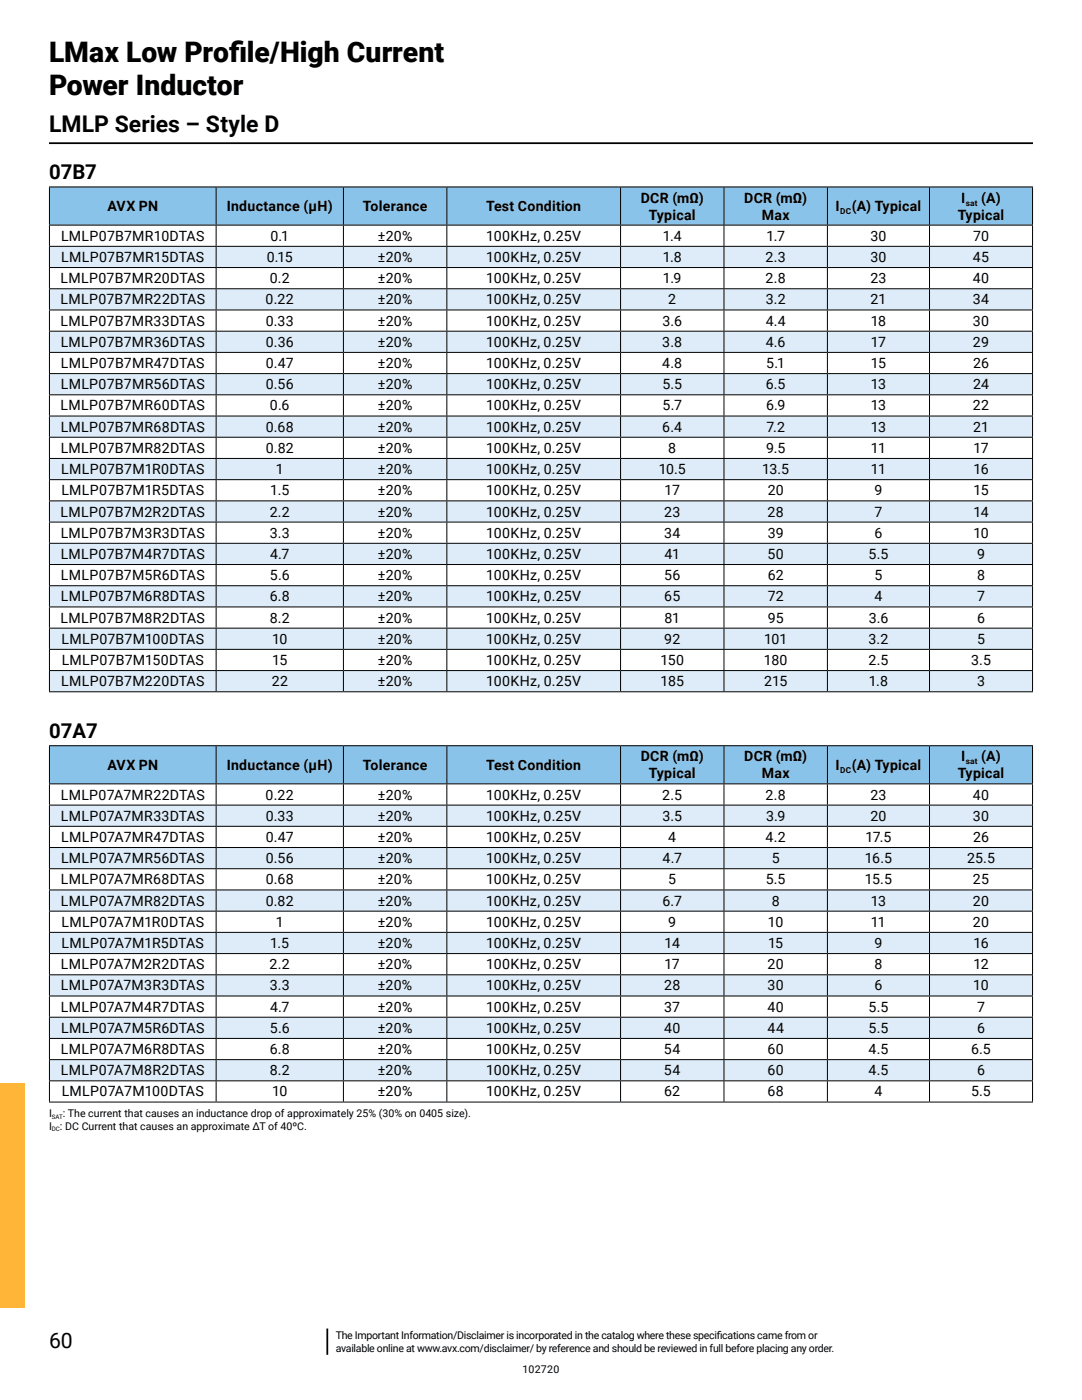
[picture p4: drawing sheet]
<svg xmlns="http://www.w3.org/2000/svg" width="216mm" height="279mm" viewBox="0 0 216 279" stroke-linecap="round" stroke-linejoin="round" font-family="sans-serif">
<defs><g id="words">
<g font-size="5.6">
<text x="9.8" y="12.3">LMax Low Prof</text>
<text x="45.7" y="12.3">ile/High Current</text>
<text x="9.8" y="19.1">Power Inductor</text>
</g>
<text font-size="4.6" x="9.8" y="26.4">LMLP Series – Style D</text>
<text font-size="4.2" x="9.8" y="269.1">60</text>
<g font-size="4.1">
<text x="9.8" y="35.8">07B7</text>
<text x="9.8" y="147.3">07A7</text>
</g>
<g font-size="2.8">
<text x="127.9" y="40.4">DCR (mΩ)</text>
<text x="148.5" y="40.4">DCR (mΩ)</text>
<text x="191.8" y="40.4">I</text>
<text x="195.8" y="40.4">(A)</text>
<text x="21.4" y="42.1">AVX PN</text>
<text x="45.2" y="42.1">Inductance (μH)</text>
<text x="72.4" y="42.1">Tolerance</text>
<text x="97" y="42.1">Test Condition</text>
<text x="129.5" y="43.8">Typical</text>
<text x="152" y="43.8">Max</text>
<text x="166.7" y="42.1">I</text>
<text x="169.9" y="42.1">(A) Typical</text>
<text x="191.1" y="43.8">Typical</text>
<text x="12.2" y="48">LMLP07B7MR10DTAS</text>
<text x="12.2" y="52.3">LMLP07B7MR15DTAS</text>
<text x="53.2" y="52.3">0.15</text>
<text x="54" y="48">0.1</text>
<text x="75.4" y="48">±20%</text>
<text x="75.4" y="52.3">±20%</text>
<text x="97" y="48">100KHz, 0.25V</text>
<text x="97" y="52.3">100KHz, 0.25V</text>
<text x="132.2" y="52.3">1.8</text>
<text x="132.2" y="48">1.4</text>
<text x="152.8" y="52.3">2.3</text>
<text x="152.9" y="48">1.7</text>
<text x="173.7" y="48">30</text>
<text x="173.7" y="52.3">30</text>
<text x="194.1" y="52.3">45</text>
<text x="194.2" y="48">70</text>
<text x="12.1" y="56.5">LMLP07B7MR20DTAS</text>
<text x="53.8" y="56.5">0.2</text>
<text x="75.4" y="56.5">±20%</text>
<text x="97" y="56.5">100KHz, 0.25V</text>
<text x="132.3" y="56.5">1.9</text>
<text x="152.8" y="56.5">2.8</text>
<text x="173.7" y="56.5">23</text>
<text x="194.1" y="56.5">40</text>
<text x="12.1" y="60.7">LMLP07B7MR22DTAS</text>
<text x="12.1" y="65">LMLP07B7MR33DTAS</text>
<text x="53" y="60.7">0.22</text>
<text x="53" y="65">0.33</text>
<text x="75.4" y="65">±20%</text>
<text x="75.4" y="60.7">±20%</text>
<text x="97" y="65">100KHz, 0.25V</text>
<text x="97" y="60.7">100KHz, 0.25V</text>
<text x="132.2" y="65">3.6</text>
<text x="133.4" y="60.7">2</text>
<text x="152.8" y="65">4.4</text>
<text x="152.8" y="60.7">3.2</text>
<text x="173.7" y="60.7">21</text>
<text x="173.8" y="65">18</text>
<text x="194.1" y="60.7">34</text>
<text x="194.1" y="65">30</text>
<text x="12.1" y="69.2">LMLP07B7MR36DTAS</text>
<text x="53" y="69.2">0.36</text>
<text x="75.4" y="69.2">±20%</text>
<text x="97" y="69.2">100KHz, 0.25V</text>
<text x="132.2" y="69.2">3.8</text>
<text x="152.8" y="69.2">4.6</text>
<text x="173.8" y="69.2">17</text>
<text x="194.1" y="69.2">29</text>
<text x="12.1" y="77.7">LMLP07B7MR56DTAS</text>
<text x="12.1" y="73.4">LMLP07B7MR47DTAS</text>
<text x="53" y="77.7">0.56</text>
<text x="53.1" y="73.4">0.47</text>
<text x="75.4" y="73.4">±20%</text>
<text x="75.4" y="77.7">±20%</text>
<text x="97" y="73.4">100KHz, 0.25V</text>
<text x="97" y="77.7">100KHz, 0.25V</text>
<text x="132.1" y="73.4">4.8</text>
<text x="132.2" y="77.7">5.5</text>
<text x="152.8" y="77.7">6.5</text>
<text x="152.9" y="73.4">5.1</text>
<text x="173.8" y="77.7">13</text>
<text x="173.8" y="73.4">15</text>
<text x="194.2" y="77.7">24</text>
<text x="194.2" y="73.4">26</text>
<text x="12.1" y="81.9">LMLP07B7MR60DTAS</text>
<text x="53.9" y="81.9">0.6</text>
<text x="75.4" y="81.9">±20%</text>
<text x="97" y="81.9">100KHz, 0.25V</text>
<text x="132.2" y="81.9">5.7</text>
<text x="152.9" y="81.9">6.9</text>
<text x="173.8" y="81.9">13</text>
<text x="194.1" y="81.9">22</text>
<text x="12.1" y="86.1">LMLP07B7MR68DTAS</text>
<text x="53" y="86.1">0.68</text>
<text x="75.4" y="86.1">±20%</text>
<text x="97" y="86.1">100KHz, 0.25V</text>
<text x="132.2" y="86.1">6.4</text>
<text x="152.9" y="86.1">7.2</text>
<text x="173.8" y="86.1">13</text>
<text x="194.2" y="86.1">21</text>
<text x="12.1" y="90.4">LMLP07B7MR82DTAS</text>
<text x="12.2" y="94.6">LMLP07B7M1R0DTAS</text>
<text x="53" y="90.4">0.82</text>
<text x="55" y="94.6">1</text>
<text x="75.4" y="94.6">±20%</text>
<text x="75.4" y="90.4">±20%</text>
<text x="97" y="94.6">100KHz, 0.25V</text>
<text x="97" y="90.4">100KHz, 0.25V</text>
<text x="131.4" y="94.6">10.5</text>
<text x="133.4" y="90.4">8</text>
<text x="152.1" y="94.6">13.5</text>
<text x="152.9" y="90.4">9.5</text>
<text x="173.8" y="90.4">11</text>
<text x="173.8" y="94.6">11</text>
<text x="194.2" y="90.4">17</text>
<text x="194.2" y="94.6">16</text>
<text x="12.2" y="98.8">LMLP07B7M1R5DTAS</text>
<text x="53.9" y="98.8">1.5</text>
<text x="75.4" y="98.8">±20%</text>
<text x="97" y="98.8">100KHz, 0.25V</text>
<text x="132.6" y="98.8">17</text>
<text x="153.2" y="98.8">20</text>
<text x="174.5" y="98.8">9</text>
<text x="194.2" y="98.8">15</text>
<text x="12.1" y="103.1">LMLP07B7M2R2DTAS</text>
<text x="12.1" y="107.3">LMLP07B7M3R3DTAS</text>
<text x="53.8" y="103.1">2.2</text>
<text x="53.8" y="107.3">3.3</text>
<text x="75.4" y="103.1">±20%</text>
<text x="75.4" y="107.3">±20%</text>
<text x="97" y="103.1">100KHz, 0.25V</text>
<text x="97" y="107.3">100KHz, 0.25V</text>
<text x="132.5" y="107.3">34</text>
<text x="132.5" y="103.1">23</text>
<text x="153.2" y="103.1">28</text>
<text x="153.2" y="107.3">39</text>
<text x="174.5" y="103.1">7</text>
<text x="174.5" y="107.3">6</text>
<text x="194.2" y="107.3">10</text>
<text x="194.2" y="103.1">14</text>
<text x="12.1" y="111.5">LMLP07B7M4R7DTAS</text>
<text x="53.9" y="111.5">4.7</text>
<text x="75.4" y="111.5">±20%</text>
<text x="97" y="111.5">100KHz, 0.25V</text>
<text x="132.6" y="111.5">41</text>
<text x="153.2" y="111.5">50</text>
<text x="173.3" y="111.5">5.5</text>
<text x="195" y="111.5">9</text>
<text x="12.1" y="115.8">LMLP07B7M5R6DTAS</text>
<text x="53.9" y="115.8">5.6</text>
<text x="75.4" y="115.8">±20%</text>
<text x="97" y="115.8">100KHz, 0.25V</text>
<text x="132.5" y="115.8">56</text>
<text x="153.2" y="115.8">62</text>
<text x="174.5" y="115.8">5</text>
<text x="195" y="115.8">8</text>
<text x="12.1" y="124.2">LMLP07B7M8R2DTAS</text>
<text x="12.1" y="120">LMLP07B7M6R8DTAS</text>
<text x="53.8" y="124.2">8.2</text>
<text x="53.8" y="120">6.8</text>
<text x="75.4" y="120">±20%</text>
<text x="75.4" y="124.2">±20%</text>
<text x="97" y="120">100KHz, 0.25V</text>
<text x="97" y="124.2">100KHz, 0.25V</text>
<text x="132.5" y="120">65</text>
<text x="132.6" y="124.2">81</text>
<text x="153.2" y="120">72</text>
<text x="153.2" y="124.2">95</text>
<text x="173.3" y="124.2">3.6</text>
<text x="174.5" y="120">4</text>
<text x="195" y="124.2">6</text>
<text x="195" y="120">7</text>
<text x="12.3" y="128.5">LMLP07B7M100DTAS</text>
<text x="54.3" y="128.5">10</text>
<text x="75.4" y="128.5">±20%</text>
<text x="97" y="128.5">100KHz, 0.25V</text>
<text x="132.5" y="128.5">92</text>
<text x="152.4" y="128.5">101</text>
<text x="173.3" y="128.5">3.2</text>
<text x="195" y="128.5">5</text>
<text x="12.2" y="136.9">LMLP07B7M220DTAS</text>
<text x="12.3" y="132.7">LMLP07B7M150DTAS</text>
<text x="54.2" y="136.9">22</text>
<text x="54.3" y="132.7">15</text>
<text x="75.4" y="132.7">±20%</text>
<text x="75.4" y="136.9">±20%</text>
<text x="97" y="132.7">100KHz, 0.25V</text>
<text x="97" y="136.9">100KHz, 0.25V</text>
<text x="131.8" y="132.7">150</text>
<text x="131.8" y="136.9">185</text>
<text x="152.4" y="132.7">180</text>
<text x="152.5" y="136.9">215</text>
<text x="173.3" y="132.7">2.5</text>
<text x="173.4" y="136.9">1.8</text>
<text x="193.8" y="132.7">3.5</text>
<text x="195" y="136.9">3</text>
<text x="21.4" y="153.6">AVX PN</text>
<text x="45.2" y="153.6">Inductance (μH)</text>
<text x="72.4" y="153.6">Tolerance</text>
<text x="97" y="153.6">Test Condition</text>
<text x="127.9" y="151.9">DCR (mΩ)</text>
<text x="129.5" y="155.3">Typical</text>
<text x="148.5" y="151.9">DCR (mΩ)</text>
<text x="152" y="155.3">Max</text>
<text x="166.7" y="153.6">I</text>
<text x="169.9" y="153.6">(A) Typical</text>
<text x="191.1" y="155.3">Typical</text>
<text x="191.8" y="151.9">I</text>
<text x="195.8" y="151.9">(A)</text>
<text x="12.1" y="159.6">LMLP07A7MR22DTAS</text>
<text x="53" y="159.6">0.22</text>
<text x="75.4" y="159.6">±20%</text>
<text x="97" y="159.6">100KHz, 0.25V</text>
<text x="132.2" y="159.6">2.5</text>
<text x="152.8" y="159.6">2.8</text>
<text x="173.7" y="159.6">23</text>
<text x="194.1" y="159.6">40</text>
<text x="12.2" y="163.8">LMLP07A7MR33DTAS</text>
<text x="53" y="163.8">0.33</text>
<text x="75.4" y="163.8">±20%</text>
<text x="97" y="163.8">100KHz, 0.25V</text>
<text x="132.2" y="163.8">3.5</text>
<text x="152.9" y="163.8">3.9</text>
<text x="173.7" y="163.8">20</text>
<text x="194.1" y="163.8">30</text>
<text x="12.2" y="172.3">LMLP07A7MR56DTAS</text>
<text x="12.2" y="168">LMLP07A7MR47DTAS</text>
<text x="53" y="172.3">0.56</text>
<text x="53.1" y="168">0.47</text>
<text x="75.4" y="172.3">±20%</text>
<text x="75.4" y="168">±20%</text>
<text x="97" y="172.3">100KHz, 0.25V</text>
<text x="97" y="168">100KHz, 0.25V</text>
<text x="132.2" y="172.3">4.7</text>
<text x="133.3" y="168">4</text>
<text x="152.8" y="168">4.2</text>
<text x="154" y="172.3">5</text>
<text x="172.6" y="172.3">16.5</text>
<text x="172.7" y="168">17.5</text>
<text x="193" y="172.3">25.5</text>
<text x="194.2" y="168">26</text>
<text x="12.2" y="176.5">LMLP07A7MR68DTAS</text>
<text x="53" y="176.5">0.68</text>
<text x="75.4" y="176.5">±20%</text>
<text x="97" y="176.5">100KHz, 0.25V</text>
<text x="133.3" y="176.5">5</text>
<text x="152.8" y="176.5">5.5</text>
<text x="172.6" y="176.5">15.5</text>
<text x="194.1" y="176.5">25</text>
<text x="12.2" y="180.7">LMLP07A7MR82DTAS</text>
<text x="12.3" y="185">LMLP07A7M1R0DTAS</text>
<text x="53" y="180.7">0.82</text>
<text x="55" y="185">1</text>
<text x="75.4" y="180.7">±20%</text>
<text x="75.4" y="185">±20%</text>
<text x="97" y="180.7">100KHz, 0.25V</text>
<text x="97" y="185">100KHz, 0.25V</text>
<text x="132.2" y="180.7">6.7</text>
<text x="133.3" y="185">9</text>
<text x="153.2" y="185">10</text>
<text x="154" y="180.7">8</text>
<text x="173.8" y="180.7">13</text>
<text x="173.8" y="185">11</text>
<text x="194.1" y="180.7">20</text>
<text x="194.1" y="185">20</text>
<text x="12.3" y="189.2">LMLP07A7M1R5DTAS</text>
<text x="53.9" y="189.2">1.5</text>
<text x="75.4" y="189.2">±20%</text>
<text x="97" y="189.2">100KHz, 0.25V</text>
<text x="132.6" y="189.2">14</text>
<text x="153.3" y="189.2">15</text>
<text x="174.5" y="189.2">9</text>
<text x="194.2" y="189.2">16</text>
<text x="12.1" y="193.4">LMLP07A7M2R2DTAS</text>
<text x="12.2" y="197.7">LMLP07A7M3R3DTAS</text>
<text x="53.8" y="193.4">2.2</text>
<text x="53.8" y="197.7">3.3</text>
<text x="75.4" y="197.7">±20%</text>
<text x="75.4" y="193.4">±20%</text>
<text x="97" y="197.7">100KHz, 0.25V</text>
<text x="97" y="193.4">100KHz, 0.25V</text>
<text x="132.5" y="197.7">28</text>
<text x="132.6" y="193.4">17</text>
<text x="153.2" y="197.7">30</text>
<text x="153.2" y="193.4">20</text>
<text x="174.5" y="193.4">8</text>
<text x="174.5" y="197.7">6</text>
<text x="194.2" y="197.7">10</text>
<text x="194.2" y="193.4">12</text>
<text x="12.2" y="201.9">LMLP07A7M4R7DTAS</text>
<text x="53.9" y="201.9">4.7</text>
<text x="75.4" y="201.9">±20%</text>
<text x="97" y="201.9">100KHz, 0.25V</text>
<text x="132.5" y="201.9">37</text>
<text x="153.1" y="201.9">40</text>
<text x="173.3" y="201.9">5.5</text>
<text x="195" y="201.9">7</text>
<text x="12.2" y="206.1">LMLP07A7M5R6DTAS</text>
<text x="53.8" y="206.1">5.6</text>
<text x="75.4" y="206.1">±20%</text>
<text x="97" y="206.1">100KHz, 0.25V</text>
<text x="132.5" y="206.1">40</text>
<text x="153.1" y="206.1">44</text>
<text x="173.3" y="206.1">5.5</text>
<text x="195" y="206.1">6</text>
<text x="12.1" y="214.6">LMLP07A7M8R2DTAS</text>
<text x="12.2" y="210.4">LMLP07A7M6R8DTAS</text>
<text x="53.8" y="214.6">8.2</text>
<text x="53.8" y="210.4">6.8</text>
<text x="75.4" y="210.4">±20%</text>
<text x="75.4" y="214.6">±20%</text>
<text x="97" y="210.4">100KHz, 0.25V</text>
<text x="97" y="214.6">100KHz, 0.25V</text>
<text x="132.5" y="210.4">54</text>
<text x="132.5" y="214.6">54</text>
<text x="153.2" y="210.4">60</text>
<text x="153.2" y="214.6">60</text>
<text x="173.3" y="210.4">4.5</text>
<text x="173.3" y="214.6">4.5</text>
<text x="193.8" y="210.4">6.5</text>
<text x="195" y="214.6">6</text>
<text x="12.3" y="218.8">LMLP07A7M100DTAS</text>
<text x="54.3" y="218.8">10</text>
<text x="75.4" y="218.8">±20%</text>
<text x="97" y="218.8">100KHz, 0.25V</text>
<text x="132.5" y="218.8">62</text>
<text x="153.2" y="218.8">68</text>
<text x="174.5" y="218.8">4</text>
<text x="193.8" y="218.8">5.5</text>
</g>
<g font-size="2.1">
<text x="9.8" y="222.9">I</text>
<text x="9.8" y="225.5">I</text>
<text x="12" y="225.5">: DC Current that causes an approximate ΔT of 40ºC.</text>
<text x="12.6" y="222.9">: The current that causes an inductance drop of approximately 25% (30% on 0405 size).</text>
<text x="67" y="267.3">The Important Information/Disclaimer is incorporated in the catalog where these specif</text>
<text x="67" y="269.8">available online at www.avx.com/disclaimer/ by reference and should be reviewed in full before placing any order.</text>
<text x="143" y="267.3">ications came from or</text>
<text x="104.3" y="273.9">102720</text>
</g>
<g font-size="1.6">
<text x="192.7" y="41">sat</text>
<text x="167.7" y="42.7">DC</text>
<text x="167.7" y="154.2">DC</text>
<text x="192.7" y="152.5">sat</text>
</g>
<g font-size="1.2">
<text x="10.4" y="223.3">SAT</text>
<text x="10.4" y="225.8">DC</text>
</g>
</g></defs>
<path d="M9.8 28.6h196.3M65.3 265.1v5.3" fill="none" stroke="#000" stroke-width=".35"/>
<path d="M-.1 216.2h5v44.9h-5z" fill="#feb538"/>
<path d="M9.9 37.3h33.2v7.6h-33.2zM43.1 37.3h25.4v7.6h-25.4zM68.5 37.3h20.7v7.6h-20.7zM89.2 37.3h34.6v7.6h-34.6zM123.8 37.3h20.7v7.6h-20.7zM144.5 37.3h20.6v7.6h-20.6zM165.1 37.3h20.4v7.6h-20.4zM185.5 37.3h20.5v7.6h-20.5z" fill="#8ac3e9"/>
<path d="M9.9 49.2h33.2v4.2h-33.2zM43.1 49.2h25.4v4.2h-25.4zM68.5 49.2h20.7v4.2h-20.7zM89.2 49.2h34.6v4.2h-34.6zM123.8 49.2h20.7v4.2h-20.7zM144.5 49.2h20.6v4.2h-20.6zM165.1 49.2h20.4v4.2h-20.4zM185.5 49.2h20.5v4.2h-20.5zM9.9 57.6h33.2v4.3h-33.2zM43.1 57.6h25.4v4.3h-25.4zM68.5 57.6h20.7v4.3h-20.7zM89.2 57.6h34.6v4.3h-34.6zM123.8 57.6h20.7v4.3h-20.7zM144.5 57.6h20.6v4.3h-20.6zM165.1 57.6h20.4v4.3h-20.4zM185.5 57.6h20.5v4.3h-20.5zM9.9 66.1h33.2v4.2h-33.2zM43.1 66.1h25.4v4.2h-25.4zM68.5 66.1h20.7v4.2h-20.7zM89.2 66.1h34.6v4.2h-34.6zM123.8 66.1h20.7v4.2h-20.7zM144.5 66.1h20.6v4.2h-20.6zM165.1 66.1h20.4v4.2h-20.4zM185.5 66.1h20.5v4.2h-20.5zM9.9 74.6h33.2v4.2h-33.2zM43.1 74.6h25.4v4.2h-25.4zM68.5 74.6h20.7v4.2h-20.7zM89.2 74.6h34.6v4.2h-34.6zM123.8 74.6h20.7v4.2h-20.7zM144.5 74.6h20.6v4.2h-20.6zM165.1 74.6h20.4v4.2h-20.4zM185.5 74.6h20.5v4.2h-20.5zM9.9 83h33.2v4.3h-33.2zM43.1 83h25.4v4.3h-25.4zM68.5 83h20.7v4.3h-20.7zM89.2 83h34.6v4.3h-34.6zM123.8 83h20.7v4.3h-20.7zM144.5 83h20.6v4.3h-20.6zM165.1 83h20.4v4.3h-20.4zM185.5 83h20.5v4.3h-20.5zM9.9 91.5h33.2v4.2h-33.2zM43.1 91.5h25.4v4.2h-25.4zM68.5 91.5h20.7v4.2h-20.7zM89.2 91.5h34.6v4.2h-34.6zM123.8 91.5h20.7v4.2h-20.7zM144.5 91.5h20.6v4.2h-20.6zM165.1 91.5h20.4v4.2h-20.4zM185.5 91.5h20.5v4.2h-20.5zM9.9 100h33.2v4.2h-33.2zM43.1 100h25.4v4.2h-25.4zM68.5 100h20.7v4.2h-20.7zM89.2 100h34.6v4.2h-34.6zM123.8 100h20.7v4.2h-20.7zM144.5 100h20.6v4.2h-20.6zM165.1 100h20.4v4.2h-20.4zM185.5 100h20.5v4.2h-20.5zM9.9 108.4h33.2v4.3h-33.2zM43.1 108.4h25.4v4.3h-25.4zM68.5 108.4h20.7v4.3h-20.7zM89.2 108.4h34.6v4.3h-34.6zM123.8 108.4h20.7v4.3h-20.7zM144.5 108.4h20.6v4.3h-20.6zM165.1 108.4h20.4v4.3h-20.4zM185.5 108.4h20.5v4.3h-20.5zM9.9 116.9h33.2v4.2h-33.2zM43.1 116.9h25.4v4.2h-25.4zM68.5 116.9h20.7v4.2h-20.7zM89.2 116.9h34.6v4.2h-34.6zM123.8 116.9h20.7v4.2h-20.7zM144.5 116.9h20.6v4.2h-20.6zM165.1 116.9h20.4v4.2h-20.4zM185.5 116.9h20.5v4.2h-20.5zM9.9 125.4h33.2v4.2h-33.2zM43.1 125.4h25.4v4.2h-25.4zM68.5 125.4h20.7v4.2h-20.7zM89.2 125.4h34.6v4.2h-34.6zM123.8 125.4h20.7v4.2h-20.7zM144.5 125.4h20.6v4.2h-20.6zM165.1 125.4h20.4v4.2h-20.4zM185.5 125.4h20.5v4.2h-20.5zM9.9 133.8h33.2v4.3h-33.2zM43.1 133.8h25.4v4.3h-25.4zM68.5 133.8h20.7v4.3h-20.7zM89.2 133.8h34.6v4.3h-34.6zM123.8 133.8h20.7v4.3h-20.7zM144.5 133.8h20.6v4.3h-20.6zM165.1 133.8h20.4v4.3h-20.4zM185.5 133.8h20.5v4.3h-20.5z" fill="#ddecf8"/>
<g fill="none" stroke="#000" stroke-width=".2">
<path d="M9.8 37.3h196.3M9.9 37.4v7.4M43.1 37.4v7.4M68.5 37.4v7.4M89.2 37.4v7.4M123.8 37.4v7.4M144.5 37.4v7.4M165.1 37.4v7.4M185.5 37.4v7.4M206 37.4v7.4M9.8 44.9h196.3M9.8 49.2h196.3"/>
<path d="M9.8 53.4h196.3M9.8 57.6h196.3M9.9 45v4.1M9.9 49.2v4.1M9.9 53.5v4M9.9 57.7v4.1M43.1 45v4.1M43.1 49.2v4.1M43.1 53.5v4M43.1 57.7v4.1M68.5 45v4.1M68.5 49.2v4.1"/>
<path d="M68.5 53.5v4M68.5 57.7v4.1M89.2 45v4.1M89.2 49.2v4.1M89.2 53.5v4M89.2 57.7v4.1M123.8 45v4.1M123.8 49.2v4.1M123.8 53.5v4M123.8 57.7v4.1M144.5 45v4.1M144.5 49.2v4.1"/>
<path d="M144.5 53.5v4M144.5 57.7v4.1M165.1 45v4.1M165.1 49.2v4.1M165.1 53.5v4M165.1 57.7v4.1M185.5 45v4.1M185.5 49.2v4.1M185.5 53.5v4M185.5 57.7v4.1M206 45v4.1M206 49.2v4.1"/>
<path d="M206 53.5v4M206 57.7v4.1M9.8 61.9h196.3M9.8 66.1h196.3M9.8 70.3h196.3M9.8 74.6h196.3M9.8 78.8h196.3M9.9 61.9v4.1M9.9 66.2v4M9.9 70.4v4.1M9.9 74.6v4.1M9.9 78.9v4"/>
<path d="M43.1 61.9v4.1M43.1 66.2v4M43.1 70.4v4.1M43.1 74.6v4.1M43.1 78.9v4M68.5 61.9v4.1M68.5 66.2v4M68.5 70.4v4.1M68.5 74.6v4.1M68.5 78.9v4M89.2 61.9v4.1M89.2 66.2v4"/>
<path d="M89.2 70.4v4.1M89.2 74.6v4.1M89.2 78.9v4M123.8 61.9v4.1M123.8 66.2v4M123.8 70.4v4.1M123.8 74.6v4.1M123.8 78.9v4M144.5 61.9v4.1M144.5 66.2v4M144.5 70.4v4.1M144.5 74.6v4.1"/>
<path d="M144.5 78.9v4M165.1 61.9v4.1M165.1 66.2v4M165.1 70.4v4.1M165.1 74.6v4.1M165.1 78.9v4M185.5 61.9v4.1M185.5 66.2v4M185.5 70.4v4.1M185.5 74.6v4.1M185.5 78.9v4M206 61.9v4.1"/>
<path d="M206 66.2v4M206 70.4v4.1M206 74.6v4.1M206 78.9v4M9.8 83h196.3M9.8 87.3h196.3M9.8 91.5h196.3M9.8 95.7h196.3M9.8 100h196.3M9.9 83.1v4.1M9.9 87.3v4.1M9.9 91.6v4"/>
<path d="M9.9 95.8v4.1M43.1 83.1v4.1M43.1 87.3v4.1M43.1 91.6v4M43.1 95.8v4.1M68.5 83.1v4.1M68.5 87.3v4.1M68.5 91.6v4M68.5 95.8v4.1M89.2 83.1v4.1M89.2 87.3v4.1M89.2 91.6v4"/>
<path d="M89.2 95.8v4.1M123.8 83.1v4.1M123.8 87.3v4.1M123.8 91.6v4M123.8 95.8v4.1M144.5 83.1v4.1M144.5 87.3v4.1M144.5 91.6v4M144.5 95.8v4.1M165.1 83.1v4.1M165.1 87.3v4.1M165.1 91.6v4"/>
<path d="M165.1 95.8v4.1M185.5 83.1v4.1M185.5 87.3v4.1M185.5 91.6v4M185.5 95.8v4.1M206 83.1v4.1M206 87.3v4.1M206 91.6v4M206 95.8v4.1M9.8 104.2h196.3M9.8 108.4h196.3M9.8 112.7h196.3"/>
<path d="M9.8 116.9h196.3M9.9 100v4.1M9.9 104.3v4M9.9 108.5v4.1M9.9 112.7v4.1M9.9 117v4M43.1 100v4.1M43.1 104.3v4M43.1 108.5v4.1M43.1 112.7v4.1M43.1 117v4M68.5 100v4.1"/>
<path d="M68.5 104.3v4M68.5 108.5v4.1M68.5 112.7v4.1M68.5 117v4M89.2 100v4.1M89.2 104.3v4M89.2 108.5v4.1M89.2 112.7v4.1M89.2 117v4M123.8 100v4.1M123.8 104.3v4M123.8 108.5v4.1"/>
<path d="M123.8 112.7v4.1M123.8 117v4M144.5 100v4.1M144.5 104.3v4M144.5 108.5v4.1M144.5 112.7v4.1M144.5 117v4M165.1 100v4.1M165.1 104.3v4M165.1 108.5v4.1M165.1 112.7v4.1M165.1 117v4"/>
<path d="M185.5 100v4.1M185.5 104.3v4M185.5 108.5v4.1M185.5 112.7v4.1M185.5 117v4M206 100v4.1M206 104.3v4M206 108.5v4.1M206 112.7v4.1M206 117v4M9.8 121.1h196.3M9.8 125.4h196.3"/>
<path d="M9.8 129.6h196.3M9.8 133.8h196.3M9.8 138.1h196.3M9.9 121.2v4.1M9.9 125.4v4.1M9.9 129.7v4M9.9 133.9v4.1M43.1 121.2v4.1M43.1 125.4v4.1M43.1 129.7v4M43.1 133.9v4.1M68.5 121.2v4.1"/>
<path d="M68.5 125.4v4.1M68.5 129.7v4M68.5 133.9v4.1M89.2 121.2v4.1M89.2 125.4v4.1M89.2 129.7v4M89.2 133.9v4.1M123.8 121.2v4.1M123.8 125.4v4.1M123.8 129.7v4M123.8 133.9v4.1M144.5 121.2v4.1"/>
<path d="M144.5 125.4v4.1M144.5 129.7v4M144.5 133.9v4.1M165.1 121.2v4.1M165.1 125.4v4.1M165.1 129.7v4M165.1 133.9v4.1M185.5 121.2v4.1M185.5 125.4v4.1M185.5 129.7v4M185.5 133.9v4.1M206 121.2v4.1"/>
<path d="M206 125.4v4.1M206 129.7v4M206 133.9v4.1"/>
</g>
<path d="M9.9 148.8h33.2v7.6h-33.2zM43.1 148.8h25.4v7.6h-25.4zM68.5 148.8h20.7v7.6h-20.7zM89.2 148.8h34.6v7.6h-34.6zM123.8 148.8h20.7v7.6h-20.7zM144.5 148.8h20.6v7.6h-20.6zM165.1 148.8h20.4v7.6h-20.4zM185.5 148.8h20.5v7.6h-20.5z" fill="#8ac3e9"/>
<path d="M9.9 160.7h33.2v4.2h-33.2zM43.1 160.7h25.4v4.2h-25.4zM68.5 160.7h20.7v4.2h-20.7zM89.2 160.7h34.6v4.2h-34.6zM123.8 160.7h20.7v4.2h-20.7zM144.5 160.7h20.6v4.2h-20.6zM165.1 160.7h20.4v4.2h-20.4zM185.5 160.7h20.5v4.2h-20.5zM9.9 169.1h33.2v4.3h-33.2zM43.1 169.1h25.4v4.3h-25.4zM68.5 169.1h20.7v4.3h-20.7zM89.2 169.1h34.6v4.3h-34.6zM123.8 169.1h20.7v4.3h-20.7zM144.5 169.1h20.6v4.3h-20.6zM165.1 169.1h20.4v4.3h-20.4zM185.5 169.1h20.5v4.3h-20.5zM9.9 177.6h33.2v4.2h-33.2zM43.1 177.6h25.4v4.2h-25.4zM68.5 177.6h20.7v4.2h-20.7zM89.2 177.6h34.6v4.2h-34.6zM123.8 177.6h20.7v4.2h-20.7zM144.5 177.6h20.6v4.2h-20.6zM165.1 177.6h20.4v4.2h-20.4zM185.5 177.6h20.5v4.2h-20.5zM9.9 186.1h33.2v4.2h-33.2zM43.1 186.1h25.4v4.2h-25.4zM68.5 186.1h20.7v4.2h-20.7zM89.2 186.1h34.6v4.2h-34.6zM123.8 186.1h20.7v4.2h-20.7zM144.5 186.1h20.6v4.2h-20.6zM165.1 186.1h20.4v4.2h-20.4zM185.5 186.1h20.5v4.2h-20.5zM9.9 194.5h33.2v4.3h-33.2zM43.1 194.5h25.4v4.3h-25.4zM68.5 194.5h20.7v4.3h-20.7zM89.2 194.5h34.6v4.3h-34.6zM123.8 194.5h20.7v4.3h-20.7zM144.5 194.5h20.6v4.3h-20.6zM165.1 194.5h20.4v4.3h-20.4zM185.5 194.5h20.5v4.3h-20.5zM9.9 203h33.2v4.2h-33.2zM43.1 203h25.4v4.2h-25.4zM68.5 203h20.7v4.2h-20.7zM89.2 203h34.6v4.2h-34.6zM123.8 203h20.7v4.2h-20.7zM144.5 203h20.6v4.2h-20.6zM165.1 203h20.4v4.2h-20.4zM185.5 203h20.5v4.2h-20.5zM9.9 211.5h33.2v4.2h-33.2zM43.1 211.5h25.4v4.2h-25.4zM68.5 211.5h20.7v4.2h-20.7zM89.2 211.5h34.6v4.2h-34.6zM123.8 211.5h20.7v4.2h-20.7zM144.5 211.5h20.6v4.2h-20.6zM165.1 211.5h20.4v4.2h-20.4zM185.5 211.5h20.5v4.2h-20.5z" fill="#ddecf8"/>
<g fill="none" stroke="#000" stroke-width=".2">
<path d="M9.8 148.8h196.3M9.8 156.4h196.3M9.9 148.9v7.5M9.9 156.5v4.1M43.1 148.9v7.5M43.1 156.5v4.1M68.5 148.9v7.5M68.5 156.5v4.1M89.2 148.9v7.5M89.2 156.5v4.1M123.8 148.9v7.5M123.8 156.5v4.1"/>
<path d="M144.5 148.9v7.5M144.5 156.5v4.1M165.1 148.9v7.5M165.1 156.5v4.1M185.5 148.9v7.5M185.5 156.5v4.1M206 148.9v7.5M206 156.5v4.1M9.8 160.7h196.3M9.8 164.9h196.3M9.8 169.1h196.3M9.8 173.4h196.3"/>
<path d="M9.8 177.6h196.3M9.9 160.8v4M9.9 165v4.1M9.9 169.2v4.1M9.9 173.5v4M9.9 177.7v4.1M43.1 160.8v4M43.1 165v4.1M43.1 169.2v4.1M43.1 173.5v4M43.1 177.7v4.1M68.5 160.8v4"/>
<path d="M68.5 165v4.1M68.5 169.2v4.1M68.5 173.5v4M68.5 177.7v4.1M89.2 160.8v4M89.2 165v4.1M89.2 169.2v4.1M89.2 173.5v4M89.2 177.7v4.1M123.8 160.8v4M123.8 165v4.1M123.8 169.2v4.1"/>
<path d="M123.8 173.5v4M123.8 177.7v4.1M144.5 160.8v4M144.5 165v4.1M144.5 169.2v4.1M144.5 173.5v4M144.5 177.7v4.1M165.1 160.8v4M165.1 165v4.1M165.1 169.2v4.1M165.1 173.5v4M165.1 177.7v4.1"/>
<path d="M185.5 160.8v4M185.5 165v4.1M185.5 169.2v4.1M185.5 173.5v4M185.5 177.7v4.1M206 160.8v4M206 165v4.1M206 169.2v4.1M206 173.5v4M206 177.7v4.1M9.8 181.8h196.3M9.8 186.1h196.3"/>
<path d="M9.8 190.3h196.3M9.8 194.5h196.3M9.8 198.8h196.3M9.9 181.9v4.1M9.9 186.2v4M9.9 190.4v4.1M9.9 194.6v4.1M9.9 198.9v4M43.1 181.9v4.1M43.1 186.2v4M43.1 190.4v4.1M43.1 194.6v4.1"/>
<path d="M43.1 198.9v4M68.5 181.9v4.1M68.5 186.2v4M68.5 190.4v4.1M68.5 194.6v4.1M68.5 198.9v4M89.2 181.9v4.1M89.2 186.2v4M89.2 190.4v4.1M89.2 194.6v4.1M89.2 198.9v4M123.8 181.9v4.1"/>
<path d="M123.8 186.2v4M123.8 190.4v4.1M123.8 194.6v4.1M123.8 198.9v4M144.5 181.9v4.1M144.5 186.2v4M144.5 190.4v4.1M144.5 194.6v4.1M144.5 198.9v4M165.1 181.9v4.1M165.1 186.2v4M165.1 190.4v4.1"/>
<path d="M165.1 194.6v4.1M165.1 198.9v4M185.5 181.9v4.1M185.5 186.2v4M185.5 190.4v4.1M185.5 194.6v4.1M185.5 198.9v4M206 181.9v4.1M206 186.2v4M206 190.4v4.1M206 194.6v4.1M206 198.9v4"/>
<path d="M9.8 203h196.3M9.8 207.2h196.3M9.8 211.5h196.3M9.8 215.7h196.3M9.8 219.9h196.3M9.9 203.1v4.1M9.9 207.3v4.1M9.9 211.6v4M9.9 215.8v4.1M43.1 203.1v4.1M43.1 207.3v4.1M43.1 211.6v4"/>
<path d="M43.1 215.8v4.1M68.5 203.1v4.1M68.5 207.3v4.1M68.5 211.6v4M68.5 215.8v4.1M89.2 203.1v4.1M89.2 207.3v4.1M89.2 211.6v4M89.2 215.8v4.1M123.8 203.1v4.1M123.8 207.3v4.1M123.8 211.6v4"/>
<path d="M123.8 215.8v4.1M144.5 203.1v4.1M144.5 207.3v4.1M144.5 211.6v4M144.5 215.8v4.1M165.1 203.1v4.1M165.1 207.3v4.1M165.1 211.6v4M165.1 215.8v4.1M185.5 203.1v4.1M185.5 207.3v4.1M185.5 211.6v4"/>
<path d="M185.5 215.8v4.1M206 203.1v4.1M206 207.3v4.1M206 211.6v4M206 215.8v4.1"/>
</g>
<use href="#words"/>
</svg>
